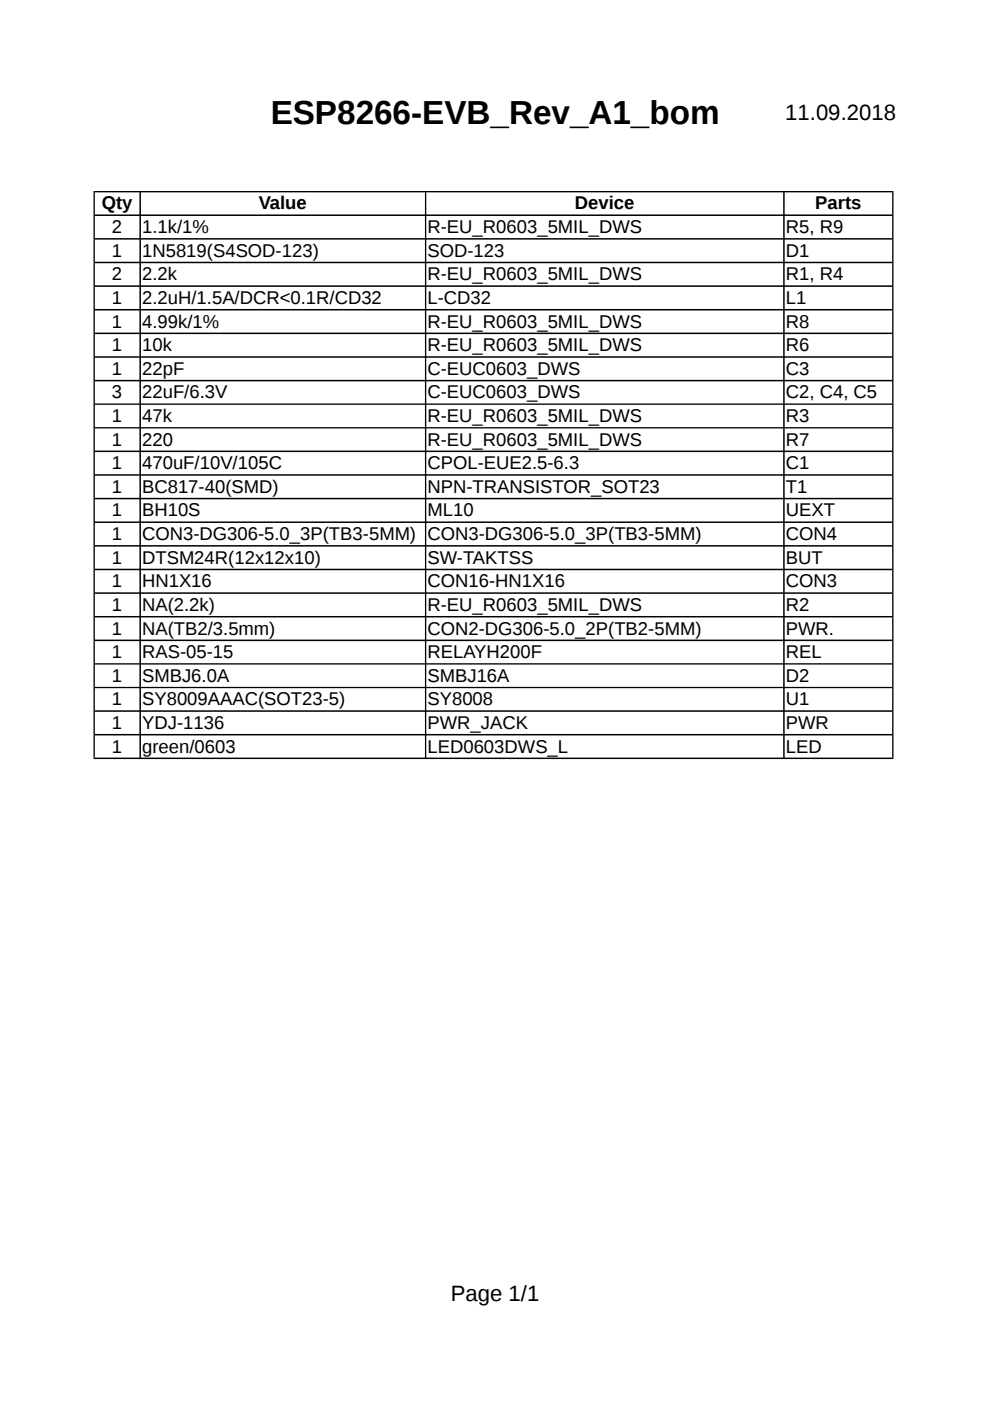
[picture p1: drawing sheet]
<svg xmlns="http://www.w3.org/2000/svg" width="210mm" height="297mm" viewBox="0 0 210 297" stroke-linecap="round" stroke-linejoin="round" font-family="sans-serif">
<defs><g id="words">
<text font-size="7.1" x="57.4" y="26.4">ESP8266-EVB_Rev_A1_bom</text>
<g font-size="4.7">
<text x="166.5" y="25.5">11.09.2018</text>
<text x="95.6" y="275.8">Page 1/1</text>
</g>
<g font-size="3.9">
<text x="21.6" y="44.4">Qty</text>
<text x="54.9" y="44.4">Value</text>
<text x="121.9" y="44.4">Device</text>
<text x="172.9" y="44.4">Parts</text>
<text x="23.7" y="49.4">2</text>
<text x="30.1" y="49.4">1.1k/1%</text>
<text x="90.6" y="49.4">R-EU_R0603_5MIL_DWS</text>
<text x="166.6" y="49.4">R5, R9</text>
<text x="23.7" y="54.4">1</text>
<text x="23.7" y="59.4">2</text>
<text x="30.1" y="54.4">1N5819(S4SOD-123)</text>
<text x="30.1" y="59.4">2.2k</text>
<text x="90.6" y="54.4">SOD-123</text>
<text x="90.6" y="59.4">R-EU_R0603_5MIL_DWS</text>
<text x="166.6" y="54.4">D1</text>
<text x="166.6" y="59.4">R1, R4</text>
<text x="23.7" y="64.5">1</text>
<text x="30.1" y="64.5">2.2uH/1.5A/DCR&lt;0.1R/CD32</text>
<text x="90.6" y="64.5">L-CD32</text>
<text x="166.6" y="64.5">L1</text>
<text x="23.7" y="69.5">1</text>
<text x="30.1" y="69.5">4.99k/1%</text>
<text x="90.6" y="69.5">R-EU_R0603_5MIL_DWS</text>
<text x="166.6" y="69.5">R8</text>
<text x="23.7" y="74.5">1</text>
<text x="30.1" y="74.5">10k</text>
<text x="90.6" y="74.5">R-EU_R0603_5MIL_DWS</text>
<text x="166.6" y="74.5">R6</text>
<text x="23.7" y="79.5">1</text>
<text x="30.1" y="79.5">22pF</text>
<text x="90.6" y="79.5">C-EUC0603_DWS</text>
<text x="166.6" y="79.5">C3</text>
<text x="23.7" y="84.5">3</text>
<text x="23.7" y="89.5">1</text>
<text x="30.1" y="84.5">22uF/6.3V</text>
<text x="30.1" y="89.5">47k</text>
<text x="90.6" y="84.5">C-EUC0603_DWS</text>
<text x="90.6" y="89.5">R-EU_R0603_5MIL_DWS</text>
<text x="166.6" y="84.5">C2, C4, C5</text>
<text x="166.6" y="89.5">R3</text>
<text x="23.7" y="94.5">1</text>
<text x="30.1" y="94.5">220</text>
<text x="90.6" y="94.5">R-EU_R0603_5MIL_DWS</text>
<text x="166.6" y="94.5">R7</text>
<text x="23.7" y="99.5">1</text>
<text x="30.1" y="99.5">470uF/10V/105C</text>
<text x="90.6" y="99.5">CPOL-EUE2.5-6.3</text>
<text x="166.6" y="99.5">C1</text>
<text x="23.7" y="104.5">1</text>
<text x="30.1" y="104.5">BC817-40(SMD)</text>
<text x="90.6" y="104.5">NPN-TRANSISTOR_SOT23</text>
<text x="166.6" y="104.5">T1</text>
<text x="23.7" y="109.5">1</text>
<text x="30.1" y="109.5">BH10S</text>
<text x="90.6" y="109.5">ML10</text>
<text x="166.6" y="109.5">UEXT</text>
<text x="23.7" y="114.5">1</text>
<text x="23.7" y="119.5">1</text>
<text x="30.1" y="114.5">CON3-DG306-5.0_3P(TB3-5MM)</text>
<text x="30.1" y="119.5">DTSM24R(12x12x10)</text>
<text x="90.6" y="114.5">CON3-DG306-5.0_3P(TB3-5MM)</text>
<text x="90.6" y="119.5">SW-TAKTSS</text>
<text x="166.6" y="114.5">CON4</text>
<text x="166.6" y="119.5">BUT</text>
<text x="23.7" y="124.5">1</text>
<text x="30.1" y="124.5">HN1X16</text>
<text x="90.6" y="124.5">CON16-HN1X16</text>
<text x="166.6" y="124.5">CON3</text>
<text x="23.7" y="129.5">1</text>
<text x="30.1" y="129.5">NA(2.2k)</text>
<text x="90.6" y="129.5">R-EU_R0603_5MIL_DWS</text>
<text x="166.6" y="129.5">R2</text>
<text x="23.7" y="134.5">1</text>
<text x="30.1" y="134.5">NA(TB2/3.5mm)</text>
<text x="90.6" y="134.5">CON2-DG306-5.0_2P(TB2-5MM)</text>
<text x="166.6" y="134.5">PWR.</text>
<text x="23.7" y="139.5">1</text>
<text x="30.1" y="139.5">RAS-05-15</text>
<text x="90.6" y="139.5">RELAYH200F</text>
<text x="166.6" y="139.5">REL</text>
<text x="23.7" y="144.5">1</text>
<text x="23.7" y="149.5">1</text>
<text x="30.1" y="144.5">SMBJ6.0A</text>
<text x="30.1" y="149.5">SY8009AAAC(SOT23-5)</text>
<text x="90.6" y="144.5">SMBJ16A</text>
<text x="90.6" y="149.5">SY8008</text>
<text x="166.6" y="144.5">D2</text>
<text x="166.6" y="149.5">U1</text>
<text x="23.7" y="154.6">1</text>
<text x="30.1" y="154.6">YDJ-1136</text>
<text x="90.6" y="154.6">PWR_JACK</text>
<text x="166.6" y="154.6">PWR</text>
<text x="23.7" y="159.6">1</text>
<text x="30.1" y="159.6">green/0603</text>
<text x="90.6" y="159.6">LED0603DWS_L</text>
<text x="166.6" y="159.6">LED</text>
</g>
</g></defs>
<g fill="#000">
<path d="M19.8 40.5h169.6l-.2 .3h-169.1z" fill-rule="evenodd"/>
<path d="M20.1 45.5h169.1l.1 .1-.1 .2h-169.1l-.1-.2z" fill-rule="evenodd"/>
<path d="M20.1 50.5h169.1l.1 .2-.1 .1h-169.1l-.1-.1z" fill-rule="evenodd"/>
<path d="M20.1 55.5h169.1l.1 .2-.1 .1h-169.1l-.1-.1z" fill-rule="evenodd"/>
<path d="M20.1 60.5h169.1l.1 .2-.1 .1h-169.1l-.1-.1z" fill-rule="evenodd"/>
<path d="M20 65.7l.1-.2h169.1l.1 .2-.1 .1h-169.1z" fill-rule="evenodd"/>
<path d="M20 70.7l.1-.2h169.1l.1 .2-.1 .1h-169.1z" fill-rule="evenodd"/>
<path d="M20.1 75.5h169.1l.1 .2-.1 .1h-169.1l-.1-.1z" fill-rule="evenodd"/>
<path d="M20.1 80.5h169.1l.1 .2-.1 .2h-169.1l-.1-.2z" fill-rule="evenodd"/>
<path d="M20.1 85.5h169.1l.1 .2-.1 .1h-169.1l-.1-.1z" fill-rule="evenodd"/>
<path d="M20 90.7l.1-.1h169.1l.1 .1-.1 .1h-169.1z" fill-rule="evenodd"/>
<path d="M20.1 95.5h169.1l.1 .2-.1 .1h-169.1l-.1-.1z" fill-rule="evenodd"/>
<path d="M20.1 100.5h169.1l.1 .2-.1 .2h-169.1l-.1-.2z" fill-rule="evenodd"/>
<path d="M20.1 105.6h169.1l.1 .1-.1 .2h-169.1l-.1-.2z" fill-rule="evenodd"/>
<path d="M20.1 110.6h169.1l.1 .1-.1 .2h-169.1l-.1-.2z" fill-rule="evenodd"/>
<path d="M20.1 115.6h169.1l.1 .1-.1 .2h-169.1l-.1-.2z" fill-rule="evenodd"/>
<path d="M20.1 120.6h169.1l.1 .1-.1 .2h-169.1l-.1-.2z" fill-rule="evenodd"/>
<path d="M20 125.7l.1-.1h169.1l.1 .1-.1 .2h-169.1z" fill-rule="evenodd"/>
<path d="M20 130.7l.1-.1h169.1l.1 .1-.1 .2h-169.1z" fill-rule="evenodd"/>
<path d="M20 135.7l.1-.1h169.1l.1 .1-.1 .2h-169.1z" fill-rule="evenodd"/>
<path d="M20 140.8l.1-.2h169.1l.1 .2-.1 .1h-169.1z" fill-rule="evenodd"/>
<path d="M20.1 145.6h169.1l.1 .2-.1 .1h-169.1l-.1-.1z" fill-rule="evenodd"/>
<path d="M20.1 150.6h169.1l.1 .2-.1 .1h-169.1l-.1-.1z" fill-rule="evenodd"/>
<path d="M20.1 155.6h169.1l.1 .2-.1 .1h-169.1l-.1-.1z" fill-rule="evenodd"/>
<path d="M19.8 40.5l.3 .3v119.8l-.3 .3z" fill-rule="evenodd"/>
<path d="M20.1 160.6h169.1l.2 .3h-169.6z" fill-rule="evenodd"/>
<path d="M29.6 40.8l.1-.2 .2 .2v119.8l-.2 .2-.1-.2z" fill-rule="evenodd"/>
<path d="M90.1 40.8l.1-.2 .2 .2v119.8l-.2 .2-.1-.2z" fill-rule="evenodd"/>
<path d="M166.1 40.8l.1-.2 .2 .2v119.8l-.2 .2-.1-.2z" fill-rule="evenodd"/>
<path d="M189.2 40.8l.2-.3v120.4l-.2-.3z" fill-rule="evenodd"/>
</g>
<use href="#words"/>
</svg>
